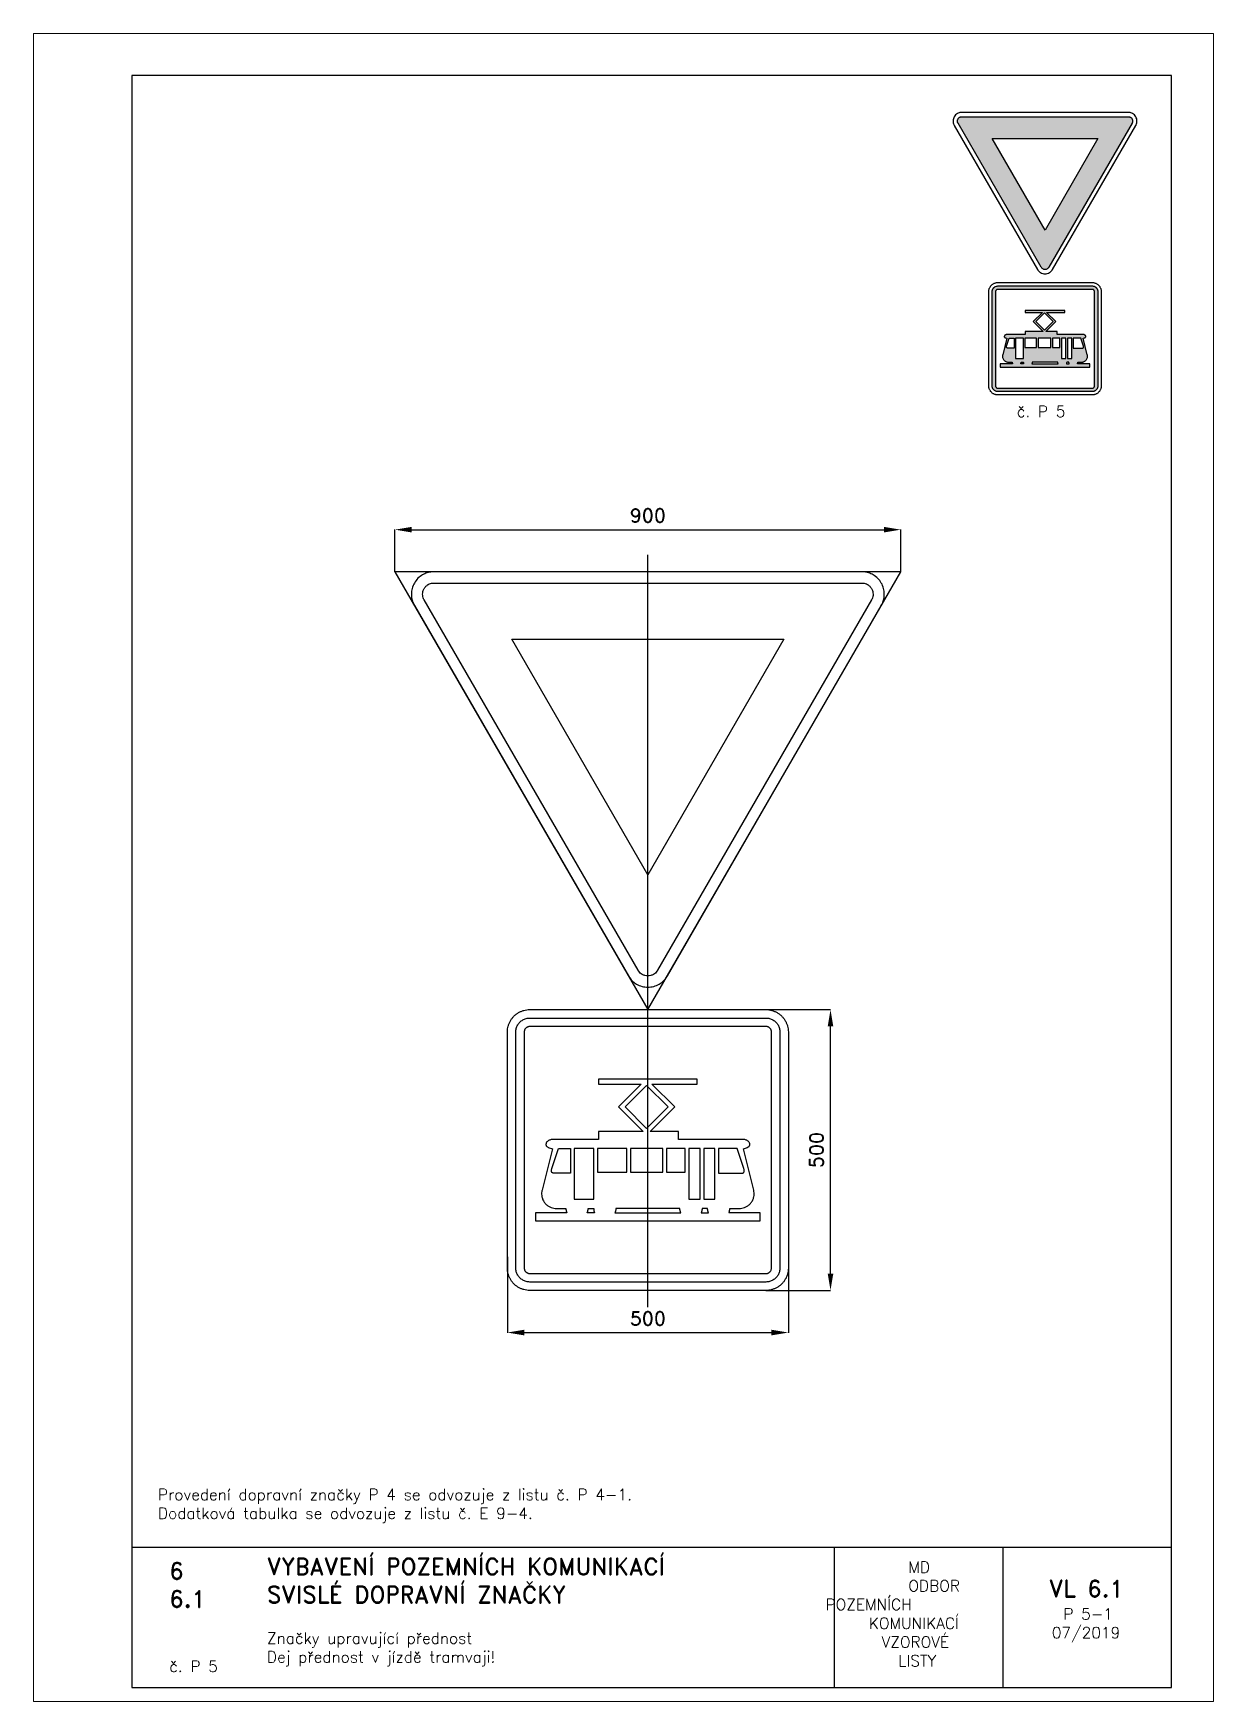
# Paper-space layout 'P 5-1' of a CAD drawing. Header units: millimetres. Extents: x 0 to 210, y 0 to 297.
# The model-space entities are those that its viewports show. They can reach past a viewport. Long polylines and large blocks are cut down to what shows.
import ezdxf

# ---------------------------------------------------------------- set-up
doc = ezdxf.new("R2010")
doc.units = ezdxf.units.MM
doc.header["$LTSCALE"] = 5
doc.linetypes.add('ČERCHOVANÁX2', pattern=[2, 1, -0.5, 0, -0.5])
doc.linetypes.add('ČÁRKOVANÁX2', pattern=[1.5, 1, -0.5])
for name, color, linetype in [('Kóty', 2, 'Continuous'), ('Rozpiska', 7, 'Continuous'), ('Značka', 7, 'Continuous')]:
    doc.layers.add(name, color=color, linetype=linetype)
doc.layers.add('Rámeček', color=6, linetype='Continuous', plot=False)
doc.styles.get("Standard").update_dxf_attribs({"font": 'romand.shx', "height": 25})
doc.dimstyles.get("Standard").update_dxf_attribs({"dimtxt": 25, "dimasz": 30, "dimexe": 0.18, "dimexo": 0.0625, "dimgap": 12.5, "dimtad": 1, "dimdec": 0, "dimzin": 0, "dimdsep": 46, "dimtxsty": 'Standard', "dimcen": 0.09, "dimadec": 0, "dimazin": 0, "dimtfac": 1, "dimtdec": 0, "dimtofl": 0, "dimtmove": 0, "dimatfit": 3, "dimfxl": 1, "dimtolj": 1, "dimtzin": 0, "dimarcsym": 0})

psp = doc.layouts.new('P 5-1')

# ---------------------------------------------------------------- texts
at = {"layer": 'Rozpiska', "color": 7, "attachment_point": 1}
for s, width, heights, insert, char_height in [('\\pi1.97354;{\\C6;č. P 5}', 13.9471, [2.67], (173, 230.69), 2), ('Provedení dopravní značky P 4 se odvozuje z listu č. P 4-1.\\PDodatková tabulka se odvozuje z listu č. E 9-4.{\\H1.83333x; }', 109.3971, [0], (22.17, 37.86), 2), ('6', 149.0422, [0], (24.17, 24.77), 3), ('{\\C6;VYBAVENÍ POZEMNÍCH KOMUNIKACÍ\\P}SVISLÉ DOPRAVNÍ ZNAČKY{\\H1.34524x; }', 149.0422, [0], (41.56, 25.56), 3), ('\\pi14.7414;{\\C6;MD\\P\\pi2.36044;}ODBOR POZEMNÍCH{\\H1.57143x; }\\P\\pi7.69378;KOMUNIKACÍ{\\H1.5x; }\\P\\pi9.97949;{\\C6;VZOROVÉ\\H1.47619x; \\H0.67742x;\\P\\pi12.93187;LISTY\\H1.26984x; }', 33.1018, [0], (140.95, 24.95), 2), ('\\pi1.03113;{\\H1.5x;\\C6;VL 6.1\\P\\pi3.60253;\\H0.66667x;P 5-1\\H1.66666x; \\H0.6x;\\P\\pi1.5549;07/2019\\H1.80159x; }', 16.0623, [0], (179.66, 21.61), 2), ('6.1', 149.0422, [0], (24.17, 19.78), 3), ('{\\C6;Značky upravující přednost\\P}Dej přednost v jízdě tramvaji!{\\H1.83333x; }', 149.0422, [0], (41.56, 12.29), 2), ('{\\C6;č. P 5}', 13.9636, [2.67], (24.17, 7.28), 2)]:
    psp.add_mtext_dynamic_manual_height_columns(s, width=width, gutter_width=100, heights=heights, dxfattribs=dict(at, insert=insert, char_height=char_height))

msp = doc.modelspace()

# ---------------------------------------------------------------- blocks, each defined once
blk = doc.blocks.new('*D0')
at = {"layer": 'Defpoints', "color": 0, "transparency": 16777216}
for p in [(870.7, 1354.4), (-29.3, 1279.4), (870.7, 1279.4)]:
    blk.add_point(p, dxfattribs=at)
at = {"layer": 'Kóty', "color": 0, "lineweight": -2, "transparency": 16777216}
for p, q in [((-29.3, 1279.5), (-29.3, 1354.6)), ((0.7, 1354.4), (840.7, 1354.4)), ((870.7, 1279.5), (870.7, 1354.6))]:
    blk.add_line(p, q, dxfattribs=at)
at = {"layer": 'Kóty', "color": 0, "transparency": 16777216}
for points in [[(0.7, 1359.4), (0.7, 1349.4), (-29.3, 1354.4)], [(840.7, 1359.4), (840.7, 1349.4), (870.7, 1354.4)]]:
    blk.add_solid(points, dxfattribs=at)
at = {"layer": 'Kóty', "color": 0, "transparency": 16777216, "insert": (420.7, 1379.4), "char_height": 25, "attachment_point": 5}
blk.add_mtext('\\A1;900', dxfattribs=at)
blk = doc.blocks.new('*D1')
at = {"layer": 'Defpoints', "color": 0, "transparency": 16777216}
for p in [(630.7, 500), (745.7, 500), (630.7, 0)]:
    blk.add_point(p, dxfattribs=at)
at = {"layer": 'Kóty', "color": 0, "lineweight": -2, "transparency": 16777216}
for p, q in [((630.8, 500), (745.9, 500)), ((745.7, 30), (745.7, 470)), ((630.8, 0), (745.9, 0))]:
    blk.add_line(p, q, dxfattribs=at)
at = {"layer": 'Kóty', "color": 0, "transparency": 16777216}
for points in [[(740.7, 470), (750.7, 470), (745.7, 500)], [(740.7, 30), (750.7, 30), (745.7, 0)]]:
    blk.add_solid(points, dxfattribs=at)
at = {"layer": 'Kóty', "color": 0, "transparency": 16777216, "insert": (720.7, 250), "char_height": 25, "attachment_point": 5, "rotation": 90}
blk.add_mtext('\\A1;500', dxfattribs=at)
blk = doc.blocks.new('*D2')
at = {"layer": 'Defpoints', "color": 0, "transparency": 16777216}
for p in [(170.7, 59.8), (670.7, 59.8), (670.7, -75)]:
    blk.add_point(p, dxfattribs=at)
at = {"layer": 'Kóty', "color": 0, "lineweight": -2, "transparency": 16777216}
for p, q in [((170.7, 59.7), (170.7, -75.2)), ((670.7, 59.7), (670.7, -75.2)), ((200.7, -75), (640.7, -75))]:
    blk.add_line(p, q, dxfattribs=at)
at = {"layer": 'Kóty', "color": 0, "transparency": 16777216}
for points in [[(200.7, -70), (200.7, -80), (170.7, -75)], [(640.7, -70), (640.7, -80), (670.7, -75)]]:
    blk.add_solid(points, dxfattribs=at)
at = {"layer": 'Kóty', "color": 0, "transparency": 16777216, "insert": (420.7, -50), "char_height": 25, "attachment_point": 5}
blk.add_mtext('\\A1;500', dxfattribs=at)

# ---------------------------------------------------------------- dimensions: what is measured, and where the dimension line sits
at = {"layer": 'Kóty'}
for base, p1, p2, picture, middle in [((870.7, 1354.4), (-29.3, 1279.4), (870.7, 1279.4), '*D0', (420.7, 1379.4)), ((670.7, -75), (170.7, 59.8), (670.7, 59.8), '*D2', (420.7, -50))]:
    dim = msp.add_linear_dim(base=base, p1=p1, p2=p2, dimstyle='Standard', dxfattribs=at)
    dim.commit()
    dim.dimension.update_dxf_attribs({"geometry": picture, "text_midpoint": middle})
dim = msp.add_linear_dim(base=(745.7, 500), p1=(630.7, 0), p2=(630.7, 500), angle=90, dimstyle='Standard', dxfattribs=at)
dim.commit()
dim.dimension.update_dxf_attribs({"geometry": '*D1', "text_midpoint": (720.7, 250)})

# ---------------------------------------------------------------- linework, layer by layer
at = {"layer": 'Značka', "color": 6, "linetype": 'ČERCHOVANÁX2', "lineweight": 25, "ltscale": 5}
msp.add_line((420.7, -30), (420.7, 1309.7), dxfattribs=at)
at = {"layer": 'Značka', "color": 6, "linetype": 'ČÁRKOVANÁX2', "ltscale": 2.5}
msp.add_lwpolyline([(-29.3, 1279.4), (420.7, 500), (870.7, 1279.4)], close=True, dxfattribs=at)
at = {"layer": 'Značka', "color": 5}
for points in [[(5.4, 1219.4), (386.1, 560), (387.2, 558.2, 0.010736), (388.4, 556.5, 0.05577), (393.9, 550.2, 0.055977), (400.7, 545.4, 0.06956), (410.3, 541.3, 0.069791), (420.7, 540, 0.069502), (431.1, 541.3, 0.067733), (440.7, 545.4, 0.055946), (447.6, 550.2, 0.061133), (453.1, 556.5, 0.012257), (454.2, 558.2, 0.004062), (455.4, 560), (836.1, 1219.4), (837.1, 1221.3, 0.010712), (838, 1223.1, 0.055704), (840.6, 1231.1, 0.055982), (841.4, 1239.4, 0.069586), (840.1, 1249.8, 0.06977), (836.1, 1259.4, 0.069479), (829.8, 1267.7, 0.067785), (821.4, 1274.1, 0.055981), (813.8, 1277.6, 0.061109), (805.6, 1279.2), (803.5, 1279.3), (801.4, 1279.4), (40, 1279.4), (37.9, 1279.3), (35.8, 1279.2, 0.055792), (27.6, 1277.5, 0.055978), (20, 1274.1, 0.069563), (11.7, 1267.8, 0.069778), (5.4, 1259.4, 0.069488), (1.3, 1249.8, 0.067789), (0, 1239.4, 0.055937), (0.8, 1231, 0.060953), (3.5, 1223.1), (4.4, 1221.3), (5.4, 1219.4)], [(210.7, 0), (210.6, 0), (210.4, 0, -0.03218), (205.2, 0.4, -0.035444), (200.2, 1.4, -0.036266), (195.3, 3.1, -0.034419), (190.6, 5.4, -0.033723), (186.3, 8.3, -0.034085), (182.4, 11.7, -0.034206), (179, 15.6, -0.03423), (176.1, 19.9, -0.034045), (173.8, 24.5, -0.033416), (172.1, 29.4, -0.034129), (171.1, 34.5, -0.036747), (170.7, 39.7), (170.7, 39.8), (170.7, 40), (170.7, 460), (170.7, 460.2), (170.7, 460.3, -0.032179), (171.1, 465.5, -0.035441), (172.1, 470.6, -0.03627), (173.8, 475.5, -0.034425), (176.1, 480.1, -0.033724), (179, 484.4, -0.034084), (182.4, 488.3, -0.03421), (186.3, 491.7, -0.034229), (190.6, 494.6, -0.034041), (195.3, 496.9, -0.033411), (200.2, 498.6, -0.034123), (205.2, 499.7, -0.036741), (210.4, 500), (210.6, 500), (210.7, 500), (630.7, 500), (630.9, 500), (631, 500, -0.032174), (636.2, 499.6, -0.035443), (641.3, 498.6, -0.036265), (646.2, 496.9, -0.034414), (650.8, 494.6, -0.033719), (655.1, 491.7, -0.034082), (659, 488.3, -0.034215), (662.4, 484.4, -0.034226), (665.3, 480.1, -0.03405), (667.6, 475.5, -0.033405), (669.3, 470.6, -0.034129), (670.4, 465.5, -0.036741), (670.7, 460.3), (670.7, 460.2), (670.7, 460), (670.7, 40), (670.7, 39.8), (670.7, 39.7, -0.032179), (670.4, 34.5, -0.035442), (669.3, 29.4, -0.03626), (667.6, 24.5, -0.034413), (665.3, 19.9, -0.033721), (662.4, 15.6, -0.034079), (659, 11.7, -0.03421), (655.1, 8.3, -0.034233), (650.8, 5.4, -0.034047), (646.2, 3.1, -0.033414), (641.3, 1.4, -0.034126), (636.2, 0.3, -0.036745), (631, 0), (630.9, 0), (630.7, 0), (210.7, 0)], [(210.7, 15), (210.6, 15), (210.5, 15, -0.03218), (207.3, 15.2, -0.035443), (204.1, 15.9, -0.036267), (201.1, 16.9, -0.034421), (198.2, 18.4, -0.033722), (195.5, 20.2, -0.034087), (193, 22.3, -0.034208), (190.9, 24.7, -0.034231), (189.1, 27.4, -0.03404), (187.7, 30.3, -0.033412), (186.6, 33.4, -0.034124), (185.9, 36.6, -0.036741), (185.7, 39.8), (185.7, 39.9), (185.7, 40), (185.7, 460), (185.7, 460.1), (185.7, 460.2, -0.032179), (185.9, 463.4, -0.03544), (186.6, 466.6, -0.036267), (187.6, 469.7, -0.034412), (189.1, 472.6, -0.033717), (190.9, 475.3, -0.034079), (193, 477.7, -0.034205), (195.5, 479.8, -0.034227), (198.2, 481.6, -0.034053), (201.1, 483.1, -0.033418), (204.1, 484.1, -0.034129), (207.3, 484.8, -0.036746), (210.5, 485), (210.6, 485), (210.7, 485), (630.7, 485), (630.8, 485), (630.9, 485, -0.032179), (634.1, 484.8, -0.035455), (637.3, 484.1, -0.036284), (640.4, 483.1, -0.034416), (643.3, 481.6, -0.033734), (646, 479.8, -0.03409), (648.4, 477.7, -0.034192), (650.5, 475.3, -0.034225), (652.3, 472.6, -0.034022), (653.8, 469.7, -0.033407), (654.8, 466.6, -0.034136), (655.5, 463.4, -0.036736), (655.7, 460.2), (655.7, 460.1), (655.7, 460), (655.7, 40), (655.7, 39.9), (655.7, 39.8, -0.032198), (655.5, 36.6, -0.035432), (654.8, 33.4, -0.036247), (653.8, 30.3, -0.034407), (652.3, 27.4, -0.033723), (650.5, 24.7, -0.034079), (648.4, 22.3, -0.034215), (646, 20.2, -0.034228), (643.3, 18.4, -0.034052), (640.4, 16.9, -0.033418), (637.3, 15.9, -0.034129), (634.1, 15.2, -0.036743), (630.9, 15), (630.8, 15), (630.7, 15), (210.7, 15)], [(210.7, 30), (630.7, 30), (630.8, 30), (630.8, 30, 0.032183), (632.1, 30.1, 0.035447), (633.4, 30.4, 0.036286), (634.6, 30.8, 0.034422), (635.7, 31.4, 0.033747), (636.8, 32.1, 0.034103), (637.8, 32.9, 0.034187), (638.6, 33.9), (639.4, 35), (639.9, 36.1), (640.4, 37.4), (640.6, 38.6), (640.7, 39.9), (640.7, 40), (640.7, 40), (640.7, 460), (640.7, 460), (640.7, 460.1, 0.032177), (640.6, 461.4, 0.035489), (640.4, 462.6, 0.036281), (639.9, 463.9, 0.034425), (639.4, 465, 0.03374), (638.6, 466.1, 0.034066), (637.8, 467.1, 0.03423), (636.8, 467.9, 0.0342), (635.7, 468.6, 0.034034), (634.6, 469.2, 0.033425), (633.4, 469.6, 0.034147), (632.1, 469.9, 0.03674), (630.8, 470), (630.8, 470), (630.7, 470), (210.7, 470), (210.7, 470), (210.6, 470, 0.032179), (209.3, 469.9, 0.035443), (208.1, 469.6, 0.036259), (206.9, 469.2, 0.034419), (205.7, 468.6, 0.033729), (204.6, 467.9, 0.034073), (203.6, 467.1, 0.034191), (202.8, 466.1, 0.034225), (202.1, 465, 0.034056), (201.5, 463.9, 0.033414), (201.1, 462.6, 0.034128), (200.8, 461.4, 0.036743), (200.7, 460.1), (200.7, 460), (200.7, 460), (200.7, 40), (200.7, 40), (200.7, 39.9, 0.032179), (200.8, 38.6, 0.035442), (201.1, 37.4, 0.036259), (201.5, 36.1, 0.034412), (202.1, 35, 0.033722), (202.8, 33.9, 0.034079), (203.6, 32.9, 0.034208), (204.6, 32.1, 0.034233), (205.7, 31.4, 0.034047), (206.9, 30.8, 0.033418), (208.1, 30.4, 0.034128), (209.3, 30.1, 0.036747), (210.6, 30), (210.7, 30), (210.7, 30)], [(620.7, 124), (620.7, 138.2), (564.9, 138.2), (565.1, 138.6), (565.2, 139, 0.021453), (565.7, 140.4, 0.020749), (566.1, 142, 0.021458), (566.3, 143.5, 0.023755), (566.5, 145.1, 0.004646), (566.5, 145.5), (566.5, 145.9), (583.5, 145.9), (584.7, 145.9), (585.8, 146, 0.048391), (590.5, 146.8, 0.048431), (595, 148.6, 0.060279), (600, 151.7, 0.060507), (604.2, 156, 0.060209), (607.3, 161.1, 0.058669), (609.2, 166.7, 0.048472), (609.8, 171.5, 0.052994), (609.4, 176.2, 0.010548), (609.2, 177.4), (609, 178.6), (590.6, 252.2), (598, 254.7), (598.2, 254.8), (598.5, 254.9), (599.4, 255.4, 0.048456), (600.2, 256, 0.060133), (601.1, 257, 0.059507), (601.7, 258.2, 0.05995), (602, 259.5, 0.062301), (602, 260.8, 0.059209), (601.7, 262.1, 0.049445), (601.2, 263.3, 0.092293), (599.2, 265.6, 0.063491), (596.6, 267.3, 0.047569), (594.2, 268.2, 0.058283), (591.8, 268.6), (591.2, 268.6), (590.6, 268.6), (475.5, 268.6), (475.5, 282.9), (424.7, 282.9), (468.5, 326.7), (428, 367.3), (508.4, 367.3), (508.4, 376), (333, 376), (333, 367.3), (409.1, 367.3), (368.5, 326.7), (412.4, 282.9), (333, 282.9), (333, 268.6), (250.9, 268.6), (250.2, 268.6), (249.6, 268.6, 0.052342), (247.2, 268.2, 0.051212), (244.9, 267.3, 0.05284), (242.8, 266, 0.058072), (241, 264.3), (240.6, 263.8), (240.2, 263.3), (240.1, 263.1), (240, 262.8, 0.048227), (239.6, 261.8, 0.048238), (239.4, 260.8, 0.060048), (239.4, 259.5, 0.060307), (239.8, 258.2, 0.060008), (240.3, 257, 0.058382), (241.2, 256), (242, 255.4), (242.9, 254.9), (243.2, 254.8), (243.4, 254.7), (250.9, 252.2), (232.5, 178.6), (232.2, 177.4), (232, 176.2, 0.048411), (231.7, 171.5, 0.048437), (232.2, 166.7, 0.060285), (234.1, 161.1, 0.060523), (237.2, 156, 0.060178), (241.4, 151.7, 0.05867), (246.4, 148.6, 0.048471), (250.9, 146.8, 0.05301), (255.6, 146), (256.8, 145.9), (258, 145.9), (275, 145.9), (275, 145.5), (275, 145.1, 0.021398), (275.1, 143.5, 0.020731), (275.4, 142, 0.021458), (275.7, 140.4, 0.023739), (276.2, 139), (276.4, 138.6), (276.5, 138.2), (220.7, 138.2), (220.7, 124), (620.7, 124)], [(312.9, 138.2), (313, 138.6), (313.2, 139, 0.021471), (313.7, 140.4, 0.02073), (314, 142, 0.021438), (314.3, 143.5, 0.023775), (314.4, 145.1, 0.004724), (314.4, 145.5), (314.4, 145.9), (324.3, 145.9), (324.3, 145.5), (324.3, 145.1, 0.021417), (324.4, 143.5, 0.02075), (324.7, 142, 0.021458), (325, 140.4, 0.023739), (325.5, 139), (325.7, 138.6), (325.8, 138.2), (312.9, 138.2)], [(479.3, 138.2), (479.1, 138.6), (479, 139, -0.02149), (478.5, 140.4, -0.020711), (478.1, 142, -0.02142), (477.8, 143.5, -0.023717), (477.7, 145.1), (477.7, 145.5), (477.7, 145.9), (363.7, 145.9), (363.7, 145.5, -0.004105), (363.7, 145.1, -0.021437), (363.6, 143.5, -0.020712), (363.3, 142, -0.021458), (363, 140.4, -0.023758), (362.5, 139), (362.3, 138.6), (362.2, 138.2), (479.3, 138.2)], [(528.6, 138.2), (528.4, 138.6), (528.3, 139, -0.021416), (527.8, 140.4, -0.020749), (527.4, 142, -0.021458), (527.2, 143.5, -0.023717), (527, 145.1), (527, 145.5), (527, 145.9), (517.2, 145.9), (517.2, 145.5, -0.004337), (517.1, 145.1, -0.021437), (517, 143.5, -0.02075), (516.8, 142, -0.021421), (516.4, 140.4, -0.023758), (515.9, 139), (515.8, 138.6), (515.6, 138.2), (528.6, 138.2)]]:
    msp.add_lwpolyline(points, format="xyb", dxfattribs=at)
at = {"layer": 'Značka', "color": 1}
msp.add_lwpolyline([(40, 1259.4), (801.4, 1259.4), (802.5, 1259.4), (803.5, 1259.3, -0.055827), (807.6, 1258.5, -0.055951), (811.4, 1256.7, -0.069552), (815.6, 1253.6, -0.0698), (818.8, 1249.4, -0.069513), (820.8, 1244.6, -0.067822), (821.4, 1239.4, -0.055946), (821, 1235.2, -0.060903), (819.7, 1231.3), (819.2, 1230.3), (818.8, 1229.4), (438, 570), (437.5, 569.1, -0.010755), (436.9, 568.2, -0.055851), (434.1, 565.1, -0.05603), (430.7, 562.7, -0.069574), (425.9, 560.6, -0.069723), (420.7, 560, -0.069439), (415.5, 560.6, -0.067755), (410.7, 562.7, -0.055971), (407.3, 565.1, -0.061159), (404.5, 568.2, -0.012274), (404, 569.1), (403.4, 570), (22.7, 1229.4), (22.2, 1230.3), (21.7, 1231.3, -0.055629), (20.4, 1235.2, -0.055931), (20, 1239.4, -0.069571), (20.6, 1244.6, -0.069812), (22.7, 1249.4, -0.069556), (25.8, 1253.6, -0.067729), (30, 1256.7, -0.055943), (33.8, 1258.5, -0.061126), (37.9, 1259.3), (39, 1259.4), (40, 1259.4)], format="xyb", dxfattribs=at)
msp.add_lwpolyline([(662.9, 1159.4), (420.7, 740), (178.6, 1159.4)], close=True, dxfattribs=at)
at = {"layer": 'Značka', "color": 5}
for points in [[(380.2, 326.7), (418.5, 365.1), (456.9, 326.7), (418.5, 288.4), (380.2, 326.7)], [(282.9, 208.5), (257.4, 208.5), (257.1, 208.5), (256.8, 208.5), (256.7, 208.5), (256.6, 208.5), (256.3, 208.5), (255.9, 208.5), (255.5, 208.5), (255, 208.5), (254.6, 208.5), (254.2, 208.5), (253.7, 208.6), (253.3, 208.6), (253, 208.7), (252.8, 208.7), (252.6, 208.8), (252.3, 208.8), (252.1, 208.9), (251.9, 209), (251.6, 209.1), (251.4, 209.2), (251.3, 209.2), (251.2, 209.3), (251, 209.4), (250.9, 209.4), (250.8, 209.5), (250.7, 209.6), (250.6, 209.7), (250.5, 209.8), (250.5, 209.8), (250.4, 209.8), (250.1, 210.2), (249.8, 210.6), (249.5, 211.1), (249.3, 211.7), (249.2, 212.4), (249.2, 213.2), (249.2, 213.8), (249.3, 214.4), (249.5, 215.4), (249.8, 216.4), (249.8, 216.7), (249.9, 217), (261.8, 252.8), (282.9, 252.8), (282.9, 208.5)], [(289.5, 162.4), (324.6, 162.4), (324.6, 252.8), (289.5, 252.8), (289.5, 162.4)], [(331.1, 210.6), (383.2, 210.6), (383.2, 252.8), (331.1, 252.8), (331.1, 210.6)], [(389.8, 210.6), (447.3, 210.6), (447.3, 252.8), (389.8, 252.8), (389.8, 210.6)], [(453.9, 210.6), (487.3, 210.6), (487.3, 252.8), (453.9, 252.8), (453.9, 210.6)], [(493.9, 162.4), (513.6, 162.4), (513.6, 252.8), (493.9, 252.8), (493.9, 162.4)], [(520.2, 162.4), (539.9, 162.4), (539.9, 252.8), (520.2, 252.8), (520.2, 162.4)], [(546.5, 208.5), (584, 208.5), (584.3, 208.5), (584.7, 208.5), (584.7, 208.5), (584.8, 208.5), (585.2, 208.5), (585.5, 208.5), (586, 208.5), (586.4, 208.5), (586.8, 208.5), (587.3, 208.5), (587.7, 208.6), (588.1, 208.6), (588.4, 208.7), (588.6, 208.7), (588.9, 208.8), (589.1, 208.8), (589.3, 208.9), (589.6, 209), (589.8, 209.1), (590, 209.2), (590.1, 209.2), (590.3, 209.3), (590.4, 209.4), (590.5, 209.4), (590.6, 209.5), (590.8, 209.6), (590.9, 209.7), (590.9, 209.8), (591, 209.8), (591, 209.8), (591.4, 210.2), (591.7, 210.6), (591.9, 211.1), (592.1, 211.7), (592.2, 212.4), (592.2, 213.2), (592.2, 213.8), (592.1, 214.4), (591.9, 215.4), (591.7, 216.4), (591.6, 216.7), (591.5, 217), (579.6, 252.8), (546.5, 252.8), (546.5, 208.5)]]:
    msp.add_lwpolyline(points, dxfattribs=at)

msp.set_redraw_order([(e.dxf.handle, doc.entitydb.next_handle()) for e in msp.query("TEXT MTEXT ATTDEF DIMENSION ARC_DIMENSION")])  # texts and dimensions are drawn at this point

# ---------------------------------------------------------------- hatches: boundary and pattern name
at = {"layer": 'Značka'}
h = psp.add_hatch(color=10, dxfattribs=at)
h.dxf.hatch_style = 1
h.paths.add_polyline_path([(189.42, 278.28), (180, 261.96), (170.58, 278.28)], flags=16)
edge = h.paths.add_edge_path()
edge.add_line((165.19, 282.16), (194.81, 282.16))
edge.add_line((194.81, 282.16), (194.85, 282.16))
edge.add_line((194.85, 282.16), (194.89, 282.16))
edge.add_arc((194.82, 281.43), 0.729, 71.9895, 84.7709, ccw=False)
edge.add_arc((194.82, 281.43), 0.731, 59.2473, 72.0569, ccw=False)
edge.add_arc((194.84, 281.42), 0.734, 44.9887, 60.9032, ccw=False)
edge.add_arc((194.84, 281.42), 0.731, 29.073, 45.044, ccw=False)
edge.add_arc((194.85, 281.4), 0.734, 14.8883, 30.7939, ccw=False)
edge.add_arc((194.83, 281.39), 0.753, -0.5887, 14.9311, ccw=False)
edge.add_arc((194.85, 281.37), 0.734, -11.7762, 1.0323, ccw=False)
edge.add_arc((194.92, 281.36), 0.667, 334.3116, 348.2523, ccw=False)
edge.add_line((195.52, 281.07), (195.5, 281.03))
edge.add_line((195.5, 281.03), (195.48, 281))
edge.add_line((195.48, 281), (180.67, 255.35))
edge.add_line((180.67, 255.35), (180.65, 255.32))
edge.add_arc((179.85, 255.83), 0.946, 324.9865, 327.4512, ccw=False)
edge.add_arc((180.03, 255.71), 0.728, 312.0175, 324.8044, ccw=False)
edge.add_arc((180.03, 255.71), 0.731, 299.2221, 312.0499, ccw=False)
edge.add_arc((180.01, 255.7), 0.734, 284.9611, 300.8806, ccw=False)
edge.add_arc((180.01, 255.7), 0.732, 269.0816, 285.0351, ccw=False)
edge.add_arc((179.99, 255.7), 0.734, 254.8911, 270.7799, ccw=False)
edge.add_arc((179.99, 255.72), 0.754, 239.4433, 254.9479, ccw=False)
edge.add_arc((179.97, 255.71), 0.733, 228.2326, 241.0468, ccw=False)
edge.add_arc((179.92, 255.66), 0.665, 214.2949, 228.2941, ccw=False)
edge.add_arc((180.05, 255.76), 0.829, 212.4961, 215.309, ccw=False)
edge.add_line((179.35, 255.32), (179.33, 255.35))
edge.add_line((179.33, 255.35), (164.52, 281))
edge.add_line((164.52, 281), (164.5, 281.03))
edge.add_line((164.5, 281.03), (164.48, 281.07))
edge.add_arc((165.15, 281.38), 0.73, 192.0386, 204.7748, ccw=False)
edge.add_arc((165.15, 281.38), 0.732, 179.2469, 192.0521, ccw=False)
edge.add_arc((165.15, 281.4), 0.734, 164.9846, 180.9034, ccw=False)
edge.add_arc((165.15, 281.4), 0.731, 149.0749, 165.0487, ccw=False)
edge.add_arc((165.16, 281.42), 0.733, 134.8739, 150.7893, ccw=False)
edge.add_arc((165.18, 281.4), 0.754, 119.4185, 134.9172, ccw=False)
edge.add_arc((165.18, 281.43), 0.733, 108.194, 121.0018, ccw=False)
edge.add_arc((165.16, 281.5), 0.665, 94.351, 108.3427, ccw=False)
edge.add_line((165.11, 282.16), (165.15, 282.16))
edge.add_line((165.15, 282.16), (165.19, 282.16))
h = psp.add_hatch(color=249, dxfattribs=at)
h.dxf.hatch_style = 1
edge = h.paths.add_edge_path(flags=16)
edge.add_line((171.6, 233.83), (188.4, 233.83))
edge.add_line((188.4, 233.83), (188.4, 233.83))
edge.add_line((188.4, 233.83), (188.4, 233.83))
edge.add_arc((188.4, 234.23), 0.401, 270.2904, 277.6853)
edge.add_arc((188.41, 234.2), 0.366, 277.5239, 285.6338)
edge.add_arc((188.41, 234.19), 0.359, 284.7488, 293.0432)
edge.add_arc((188.41, 234.21), 0.376, 292.6813, 300.5676)
edge.add_arc((188.41, 234.22), 0.384, 299.8926, 307.6347)
edge.add_arc((188.41, 234.22), 0.381, 307.6251, 315.4365)
edge.add_arc((188.42, 234.22), 0.379, 314.591, 322.4212)
edge.add_arc((188.42, 234.22), 0.38, 322.468, 330.2989)
edge.add_arc((188.42, 234.22), 0.379, 329.3376, 337.1344)
edge.add_arc((188.41, 234.23), 0.389, 337.3566, 345.0206)
edge.add_arc((188.42, 234.23), 0.38, 344.1709, 351.9972)
edge.add_arc((188.45, 234.23), 0.352, 351.9743, 360.3976)
edge.add_line((188.8, 234.23), (188.8, 234.23))
edge.add_line((188.8, 234.23), (188.8, 234.23))
edge.add_line((188.8, 234.23), (188.8, 251.03))
edge.add_line((188.8, 251.03), (188.8, 251.03))
edge.add_line((188.8, 251.03), (188.8, 251.03))
edge.add_arc((188.4, 251.03), 0.402, 0.3483, 7.7219)
edge.add_arc((188.43, 251.04), 0.366, 7.633, 15.7666)
edge.add_arc((188.44, 251.05), 0.358, 14.4872, 22.8014)
edge.add_arc((188.42, 251.04), 0.376, 22.9842, 30.8611)
edge.add_arc((188.41, 251.04), 0.386, 29.7988, 37.5078)
edge.add_line((188.72, 251.28), (188.68, 251.31))
edge.add_line((188.68, 251.31), (188.64, 251.35))
edge.add_line((188.64, 251.35), (188.6, 251.38))
edge.add_line((188.6, 251.38), (188.55, 251.4))
edge.add_line((188.55, 251.4), (188.51, 251.42))
edge.add_line((188.51, 251.42), (188.45, 251.43))
edge.add_line((188.45, 251.43), (188.4, 251.43))
edge.add_line((188.4, 251.43), (188.4, 251.43))
edge.add_line((188.4, 251.43), (188.4, 251.43))
edge.add_line((188.4, 251.43), (171.6, 251.43))
edge.add_line((171.6, 251.43), (171.6, 251.43))
edge.add_line((171.6, 251.43), (171.6, 251.43))
edge.add_line((171.6, 251.43), (171.55, 251.43))
edge.add_line((171.55, 251.43), (171.49, 251.42))
edge.add_line((171.49, 251.42), (171.45, 251.4))
edge.add_line((171.45, 251.4), (171.4, 251.38))
edge.add_line((171.4, 251.38), (171.36, 251.35))
edge.add_line((171.36, 251.35), (171.32, 251.31))
edge.add_line((171.32, 251.31), (171.28, 251.28))
edge.add_line((171.28, 251.28), (171.25, 251.23))
edge.add_line((171.25, 251.23), (171.23, 251.19))
edge.add_arc((171.59, 251.04), 0.389, 157.3616, 165.0155)
edge.add_arc((171.58, 251.03), 0.38, 164.1682, 171.9999)
edge.add_arc((171.55, 251.04), 0.352, 171.977, 180.3949)
edge.add_line((171.2, 251.03), (171.2, 251.03))
edge.add_line((171.2, 251.03), (171.2, 251.03))
edge.add_line((171.2, 251.03), (171.2, 234.23))
edge.add_line((171.2, 234.23), (171.2, 234.23))
edge.add_line((171.2, 234.23), (171.2, 234.23))
edge.add_arc((171.6, 234.23), 0.402, 180.3483, 187.7219)
edge.add_arc((171.57, 234.23), 0.366, 187.6383, 195.7613)
edge.add_arc((171.56, 234.22), 0.358, 194.4898, 202.7989)
edge.add_arc((171.58, 234.22), 0.376, 202.9843, 210.861)
edge.add_arc((171.59, 234.22), 0.386, 209.7987, 217.5079)
edge.add_line((171.28, 233.99), (171.32, 233.95))
edge.add_line((171.32, 233.95), (171.36, 233.91))
edge.add_line((171.36, 233.91), (171.4, 233.89))
edge.add_line((171.4, 233.89), (171.45, 233.86))
edge.add_line((171.45, 233.86), (171.49, 233.85))
edge.add_line((171.49, 233.85), (171.55, 233.83))
edge.add_line((171.55, 233.83), (171.6, 233.83))
edge.add_line((171.6, 233.83), (171.6, 233.83))
edge.add_line((171.6, 233.83), (171.6, 233.83))
edge = h.paths.add_edge_path()
edge.add_line((171.6, 233.23), (171.6, 233.23))
edge.add_line((171.6, 233.23), (171.59, 233.23))
edge.add_arc((171.6, 234.24), 1.01, 262.2362, 269.6128, ccw=False)
edge.add_arc((171.59, 234.15), 0.916, 254.1914, 262.3081, ccw=False)
edge.add_arc((171.56, 234.13), 0.894, 247.2899, 255.5939, ccw=False)
edge.add_arc((171.58, 234.18), 0.943, 239.2727, 247.1543, ccw=False)
edge.add_arc((171.58, 234.2), 0.962, 232.3881, 240.114, ccw=False)
edge.add_arc((171.57, 234.19), 0.951, 224.692, 232.4997, ccw=False)
edge.add_arc((171.56, 234.2), 0.948, 217.5163, 225.3544, ccw=False)
edge.add_arc((171.56, 234.2), 0.946, 209.7939, 217.6354, ccw=False)
edge.add_arc((171.56, 234.21), 0.953, 202.6344, 210.4325, ccw=False)
edge.add_arc((171.57, 234.22), 0.969, 195.0783, 202.7327, ccw=False)
edge.add_arc((171.55, 234.23), 0.954, 187.9895, 195.806, ccw=False)
edge.add_arc((171.48, 234.22), 0.88, 179.6118, 188.0281, ccw=False)
edge.add_line((170.6, 234.22), (170.6, 234.23))
edge.add_line((170.6, 234.23), (170.6, 234.23))
edge.add_line((170.6, 234.23), (170.6, 251.03))
edge.add_line((170.6, 251.03), (170.6, 251.04))
edge.add_line((170.6, 251.04), (170.6, 251.04))
edge.add_arc((171.6, 251.03), 1, 172.2987, 179.6717, ccw=False)
edge.add_arc((171.52, 251.05), 0.918, 164.233, 172.3514, ccw=False)
edge.add_arc((171.5, 251.07), 0.892, 157.1265, 165.4316, ccw=False)
edge.add_arc((171.55, 251.05), 0.944, 149.3496, 157.2361, ccw=False)
edge.add_arc((171.57, 251.06), 0.961, 142.3944, 150.1174, ccw=False)
edge.add_arc((171.56, 251.06), 0.951, 134.6853, 142.497, ccw=False)
edge.add_arc((171.57, 251.07), 0.947, 127.497, 135.3347, ccw=False)
edge.add_arc((171.57, 251.07), 0.948, 119.8191, 127.6591, ccw=False)
edge.add_arc((171.58, 251.08), 0.952, 112.7135, 120.5116, ccw=False)
edge.add_line((171.21, 251.95), (171.34, 252))
edge.add_line((171.34, 252), (171.46, 252.02))
edge.add_line((171.46, 252.02), (171.59, 252.03))
edge.add_line((171.59, 252.03), (171.6, 252.03))
edge.add_line((171.6, 252.03), (171.6, 252.03))
edge.add_line((171.6, 252.03), (188.4, 252.03))
edge.add_line((188.4, 252.03), (188.4, 252.03))
edge.add_line((188.4, 252.03), (188.41, 252.03))
edge.add_arc((188.4, 251.03), 1.01, 82.2362, 89.6128, ccw=False)
edge.add_arc((188.41, 251.12), 0.915, 74.1865, 82.313, ccw=False)
edge.add_arc((188.44, 251.13), 0.892, 67.2818, 75.602, ccw=False)
edge.add_arc((188.42, 251.09), 0.941, 59.2654, 67.1615, ccw=False)
edge.add_arc((188.42, 251.06), 0.962, 52.3878, 60.1144, ccw=False)
edge.add_arc((188.43, 251.07), 0.95, 44.6878, 52.5039, ccw=False)
edge.add_arc((188.44, 251.06), 0.949, 37.5201, 45.3506, ccw=False)
edge.add_arc((188.44, 251.06), 0.946, 29.7943, 37.635, ccw=False)
edge.add_arc((188.44, 251.05), 0.954, 22.6358, 30.4311, ccw=False)
edge.add_arc((188.43, 251.04), 0.969, 15.0788, 22.7322, ccw=False)
edge.add_arc((188.45, 251.04), 0.953, 7.9879, 15.8076, ccw=False)
edge.add_arc((188.52, 251.05), 0.88, -0.3876, 8.0276, ccw=False)
edge.add_line((189.4, 251.04), (189.4, 251.04))
edge.add_line((189.4, 251.04), (189.4, 251.03))
edge.add_line((189.4, 251.03), (189.4, 234.23))
edge.add_line((189.4, 234.23), (189.4, 234.23))
edge.add_line((189.4, 234.23), (189.4, 234.22))
edge.add_arc((188.4, 234.23), 1, 352.2965, 359.6739, ccw=False)
edge.add_arc((188.48, 234.22), 0.918, 344.234, 352.3503, ccw=False)
edge.add_arc((188.5, 234.19), 0.893, 337.1285, 345.4296, ccw=False)
edge.add_arc((188.45, 234.21), 0.945, 329.3525, 337.2332, ccw=False)
edge.add_arc((188.43, 234.21), 0.96, 322.3927, 330.1191, ccw=False)
edge.add_arc((188.44, 234.2), 0.952, 314.6862, 322.4961, ccw=False)
edge.add_arc((188.43, 234.19), 0.947, 307.4992, 315.3325, ccw=False)
edge.add_arc((188.43, 234.19), 0.948, 299.8188, 307.6594, ccw=False)
edge.add_arc((188.42, 234.19), 0.952, 292.714, 300.5111, ccw=False)
edge.add_arc((188.41, 234.2), 0.97, 284.9097, 292.5646, ccw=False)
edge.add_arc((188.4, 234.18), 0.951, 278.0089, 285.8303, ccw=False)
edge.add_arc((188.41, 234.11), 0.882, 269.6925, 278.1076, ccw=False)
edge.add_line((188.41, 233.23), (188.4, 233.23))
edge.add_line((188.4, 233.23), (188.4, 233.23))
edge.add_line((188.4, 233.23), (171.6, 233.23))
h = psp.add_hatch(color=249, dxfattribs=at)
h.dxf.hatch_style = 1
h.paths.add_polyline_path([(178.38, 245.7), (179.91, 247.23), (181.45, 245.7), (179.91, 244.17)], flags=16)
h.paths.add_polyline_path([(178.76, 241.06), (181.06, 241.06), (181.06, 242.74), (178.76, 242.74)], flags=16)
h.paths.add_polyline_path([(181.33, 241.06), (182.66, 241.06), (182.66, 242.74), (181.33, 242.74)], flags=16)
h.paths.add_polyline_path([(176.42, 241.06), (178.5, 241.06), (178.5, 242.74), (176.42, 242.74)], flags=16)
h.paths.add_polyline_path([(182.93, 239.13), (183.72, 239.13), (183.72, 242.74), (182.93, 242.74)], flags=16)
h.paths.add_polyline_path([(183.98, 239.13), (184.77, 239.13), (184.77, 242.74), (183.98, 242.74)], flags=16)
h.paths.add_polyline_path([(174.75, 239.13), (176.15, 239.13), (176.15, 242.74), (174.75, 242.74)], flags=16)
h.paths.add_polyline_path([(185.03, 240.97), (186.53, 240.97), (186.54, 240.97), (186.56, 240.97), (186.56, 240.97), (186.56, 240.97), (186.58, 240.97), (186.59, 240.97), (186.61, 240.97), (186.63, 240.97), (186.65, 240.97), (186.66, 240.97), (186.68, 240.97), (186.7, 240.98), (186.71, 240.98), (186.72, 240.98), (186.73, 240.98), (186.74, 240.98), (186.74, 240.99), (186.75, 240.99), (186.76, 240.99), (186.77, 241), (186.78, 241), (186.78, 241), (186.79, 241.01), (186.79, 241.01), (186.8, 241.01), (186.8, 241.02), (186.81, 241.02), (186.81, 241.02), (186.81, 241.02), (186.81, 241.02), (186.83, 241.04), (186.84, 241.06), (186.85, 241.08), (186.86, 241.1), (186.86, 241.13), (186.86, 241.16), (186.86, 241.18), (186.86, 241.21), (186.85, 241.25), (186.84, 241.29), (186.84, 241.3), (186.83, 241.31), (186.36, 242.74), (185.03, 242.74)], flags=16)
h.paths.add_polyline_path([(174.49, 240.97), (173.47, 240.97), (173.46, 240.97), (173.44, 240.97), (173.44, 240.97), (173.44, 240.97), (173.42, 240.97), (173.41, 240.97), (173.39, 240.97), (173.37, 240.97), (173.36, 240.97), (173.34, 240.97), (173.32, 240.97), (173.3, 240.98), (173.29, 240.98), (173.28, 240.98), (173.27, 240.98), (173.26, 240.98), (173.26, 240.99), (173.25, 240.99), (173.24, 240.99), (173.23, 241), (173.22, 241), (173.22, 241), (173.21, 241.01), (173.21, 241.01), (173.2, 241.01), (173.2, 241.02), (173.19, 241.02), (173.19, 241.02), (173.19, 241.02), (173.19, 241.02), (173.17, 241.04), (173.16, 241.06), (173.15, 241.08), (173.15, 241.1), (173.14, 241.13), (173.14, 241.16), (173.14, 241.18), (173.14, 241.21), (173.15, 241.25), (173.16, 241.29), (173.16, 241.3), (173.17, 241.31), (173.64, 242.74), (174.49, 242.74)], flags=16)
edge = h.paths.add_edge_path(flags=16)
edge.add_line((182.34, 238.16), (182.34, 238.17))
edge.add_line((182.34, 238.17), (182.33, 238.19))
edge.add_arc((183.01, 238.45), 0.731, 196.0189, 200.9433, ccw=False)
edge.add_arc((183.05, 238.46), 0.765, 191.172, 195.9179, ccw=False)
edge.add_arc((183.01, 238.46), 0.734, 187.0322, 191.9404, ccw=False)
edge.add_arc((182.94, 238.45), 0.664, 181.5447, 186.9791, ccw=False)
edge.add_line((182.28, 238.44), (182.28, 238.45))
edge.add_line((182.28, 238.45), (182.28, 238.47))
edge.add_line((182.28, 238.47), (177.72, 238.47))
edge.add_line((177.72, 238.47), (177.72, 238.45))
edge.add_arc((176.75, 238.47), 0.975, 358.0976, 359.0383, ccw=False)
edge.add_arc((176.99, 238.46), 0.735, 353.1006, 358.0127, ccw=False)
edge.add_arc((176.96, 238.46), 0.759, 348.3206, 353.0666, ccw=False)
edge.add_arc((176.98, 238.45), 0.738, 344.1372, 349.0543, ccw=False)
edge.add_arc((177.05, 238.43), 0.662, 338.6588, 344.1026, ccw=False)
edge.add_line((177.67, 238.19), (177.66, 238.17))
edge.add_line((177.66, 238.17), (177.66, 238.16))
edge.add_line((177.66, 238.16), (182.34, 238.16))
edge = h.paths.add_edge_path(flags=16)
edge.add_line((184.31, 238.16), (184.31, 238.17))
edge.add_line((184.31, 238.17), (184.3, 238.19))
edge.add_arc((184.99, 238.45), 0.734, 196.0273, 200.9348, ccw=False)
edge.add_arc((185.02, 238.46), 0.764, 191.1677, 195.9222, ccw=False)
edge.add_arc((184.98, 238.46), 0.733, 187.0278, 191.9448, ccw=False)
edge.add_arc((184.92, 238.45), 0.664, 181.5447, 186.9791, ccw=False)
edge.add_line((184.25, 238.44), (184.25, 238.45))
edge.add_line((184.25, 238.45), (184.25, 238.47))
edge.add_line((184.25, 238.47), (183.86, 238.47))
edge.add_line((183.86, 238.47), (183.86, 238.45))
edge.add_arc((182.93, 238.47), 0.923, 358.0709, 359.0649, ccw=False)
edge.add_arc((183.12, 238.46), 0.735, 353.0643, 357.9764, ccw=False)
edge.add_arc((183.1, 238.46), 0.757, 348.3162, 353.071, ccw=False)
edge.add_arc((183.12, 238.45), 0.739, 344.1767, 349.0852, ccw=False)
edge.add_arc((183.19, 238.43), 0.662, 338.6242, 344.068, ccw=False)
edge.add_line((183.81, 238.19), (183.8, 238.17))
edge.add_line((183.8, 238.17), (183.8, 238.16))
edge.add_line((183.8, 238.16), (184.31, 238.16))
edge = h.paths.add_edge_path(flags=16)
edge.add_line((175.69, 238.16), (175.69, 238.17))
edge.add_line((175.69, 238.17), (175.7, 238.19))
edge.add_arc((175.01, 238.45), 0.732, 339.0589, 343.979)
edge.add_arc((174.98, 238.46), 0.764, 344.0799, 348.8301)
edge.add_arc((175.01, 238.46), 0.733, 348.0574, 352.97)
edge.add_arc((175.09, 238.45), 0.663, 353.0142, 358.4619)
edge.add_arc((174.9, 238.46), 0.847, 358.0266, 359.1092)
edge.add_line((175.75, 238.45), (175.75, 238.47))
edge.add_line((175.75, 238.47), (176.14, 238.47))
edge.add_line((176.14, 238.47), (176.14, 238.45))
edge.add_line((176.14, 238.45), (176.14, 238.44))
edge.add_arc((176.88, 238.46), 0.736, 182.0258, 186.9335)
edge.add_arc((176.9, 238.46), 0.757, 186.929, 191.6838)
edge.add_arc((176.88, 238.45), 0.738, 190.9104, 195.8276)
edge.add_arc((176.81, 238.43), 0.663, 195.9341, 201.3737)
edge.add_line((176.19, 238.19), (176.2, 238.17))
edge.add_line((176.2, 238.17), (176.2, 238.16))
edge.add_line((176.2, 238.16), (175.69, 238.16))
edge = h.paths.add_edge_path()
edge.add_line((188, 237.59), (188, 238.16))
edge.add_line((188, 238.16), (185.77, 238.16))
edge.add_line((185.77, 238.16), (185.77, 238.17))
edge.add_line((185.77, 238.17), (185.78, 238.19))
edge.add_arc((185.1, 238.45), 0.733, 339.0956, 344.0115)
edge.add_arc((185.07, 238.46), 0.764, 344.0778, 348.8323)
edge.add_arc((185.1, 238.46), 0.733, 348.0552, 352.9722)
edge.add_arc((185.17, 238.45), 0.663, 352.9801, 358.4234)
edge.add_arc((184.97, 238.46), 0.861, 358.0355, 359.1003)
edge.add_line((185.83, 238.45), (185.83, 238.47))
edge.add_line((185.83, 238.47), (186.51, 238.47))
edge.add_line((186.51, 238.47), (186.56, 238.47))
edge.add_line((186.56, 238.47), (186.61, 238.47))
edge.add_arc((186.53, 239.45), 0.986, 274.5034, 285.5851)
edge.add_arc((186.53, 239.46), 0.99, 285.5351, 296.6259)
edge.add_arc((186.55, 239.47), 0.993, 295.2183, 309.0166)
edge.add_arc((186.55, 239.47), 0.989, 308.979, 322.8294)
edge.add_arc((186.56, 239.49), 0.994, 321.3705, 335.1526)
edge.add_arc((186.54, 239.5), 1.02, 335.0657, 348.4962)
edge.add_arc((186.57, 239.52), 0.99, 347.0964, 358.1966)
edge.add_arc((186.66, 239.52), 0.901, 358.1592, 370.2932)
edge.add_arc((186.44, 239.5), 1.13, 9.4406, 11.8579)
edge.add_line((187.54, 239.73), (187.53, 239.77))
edge.add_line((187.53, 239.77), (186.79, 242.72))
edge.add_line((186.79, 242.72), (187.09, 242.82))
edge.add_line((187.09, 242.82), (187.1, 242.82))
edge.add_line((187.1, 242.82), (187.11, 242.83))
edge.add_line((187.11, 242.83), (187.15, 242.85))
edge.add_arc((187.03, 243.03), 0.219, 303.6346, 314.7313)
edge.add_arc((187.03, 243.03), 0.219, 312.8196, 326.5845)
edge.add_arc((187.03, 243.03), 0.221, 326.5066, 340.1285)
edge.add_arc((187.03, 243.04), 0.221, 338.7656, 352.4888)
edge.add_arc((187.04, 243.04), 0.211, 352.3889, 366.6489)
edge.add_arc((187.03, 243.04), 0.222, 5.4766, 19.0306)
edge.add_arc((186.99, 243.03), 0.267, 18.8438, 30.1664)
edge.add_arc((186.93, 243), 0.335, 29.7473, 50.8395)
edge.add_arc((186.83, 242.87), 0.494, 50.6705, 65.2022)
edge.add_arc((186.79, 242.85), 0.526, 62.9137, 73.8075)
edge.add_arc((186.82, 242.95), 0.422, 73.9356, 87.2781)
edge.add_line((186.84, 243.38), (186.82, 243.38))
edge.add_line((186.82, 243.38), (186.79, 243.38))
edge.add_line((186.79, 243.38), (182.19, 243.38))
edge.add_line((182.19, 243.38), (182.19, 243.95))
edge.add_line((182.19, 243.95), (180.16, 243.95))
edge.add_line((180.16, 243.95), (181.91, 245.7))
edge.add_line((181.91, 245.7), (180.29, 247.32))
edge.add_line((180.29, 247.32), (183.51, 247.32))
edge.add_line((183.51, 247.32), (183.51, 247.67))
edge.add_line((183.51, 247.67), (176.49, 247.67))
edge.add_line((176.49, 247.67), (176.49, 247.32))
edge.add_line((176.49, 247.32), (179.54, 247.32))
edge.add_line((179.54, 247.32), (177.91, 245.7))
edge.add_line((177.91, 245.7), (179.67, 243.95))
edge.add_line((179.67, 243.95), (176.49, 243.95))
edge.add_line((176.49, 243.95), (176.49, 243.38))
edge.add_line((176.49, 243.38), (173.21, 243.38))
edge.add_line((173.21, 243.38), (173.18, 243.38))
edge.add_line((173.18, 243.38), (173.16, 243.38))
edge.add_arc((173.19, 242.9), 0.472, 93.5922, 105.5772)
edge.add_arc((173.19, 242.89), 0.486, 105.6466, 117.3732)
edge.add_arc((173.17, 242.9), 0.471, 115.5641, 127.663)
edge.add_arc((173.14, 242.93), 0.427, 127.8442, 141.1383)
edge.add_line((172.81, 243.2), (172.8, 243.18))
edge.add_line((172.8, 243.18), (172.78, 243.16))
edge.add_line((172.78, 243.16), (172.78, 243.15))
edge.add_line((172.78, 243.15), (172.77, 243.14))
edge.add_arc((172.97, 243.05), 0.219, 153.1315, 164.1757)
edge.add_arc((172.97, 243.05), 0.22, 164.1766, 175.2234)
edge.add_arc((172.97, 243.04), 0.219, 173.7396, 187.485)
edge.add_arc((172.97, 243.04), 0.22, 187.3444, 201.149)
edge.add_arc((172.97, 243.03), 0.219, 199.8143, 213.5506)
edge.add_arc((172.97, 243.04), 0.225, 213.6155, 226.9804)
edge.add_line((172.82, 242.87), (172.85, 242.85))
edge.add_line((172.85, 242.85), (172.89, 242.83))
edge.add_line((172.89, 242.83), (172.9, 242.82))
edge.add_line((172.9, 242.82), (172.91, 242.82))
edge.add_line((172.91, 242.82), (173.21, 242.72))
edge.add_line((173.21, 242.72), (172.47, 239.77))
edge.add_line((172.47, 239.77), (172.46, 239.73))
edge.add_line((172.46, 239.73), (172.45, 239.68))
edge.add_arc((173.42, 239.52), 0.986, 170.4946, 181.581)
edge.add_arc((173.43, 239.52), 0.991, 181.5463, 192.6384)
edge.add_arc((173.44, 239.49), 0.993, 191.1888, 204.9885)
edge.add_arc((173.43, 239.49), 0.988, 204.952, 218.806)
edge.add_arc((173.45, 239.47), 0.993, 217.3028, 231.0779)
edge.add_arc((173.47, 239.49), 1.02, 231.0653, 244.4962)
edge.add_arc((173.48, 239.46), 0.99, 243.1375, 254.2376)
edge.add_arc((173.45, 239.37), 0.9, 254.1283, 266.2659)
edge.add_line((173.4, 238.47), (173.44, 238.47))
edge.add_line((173.44, 238.47), (173.49, 238.47))
edge.add_line((173.49, 238.47), (174.17, 238.47))
edge.add_line((174.17, 238.47), (174.17, 238.45))
edge.add_line((174.17, 238.45), (174.17, 238.44))
edge.add_arc((174.91, 238.46), 0.736, 181.9917, 186.895)
edge.add_arc((174.93, 238.46), 0.758, 186.9672, 191.7176)
edge.add_arc((174.91, 238.45), 0.738, 190.9104, 195.8276)
edge.add_arc((174.84, 238.43), 0.663, 195.8995, 201.3391)
edge.add_line((174.22, 238.19), (174.23, 238.17))
edge.add_line((174.23, 238.17), (174.23, 238.16))
edge.add_line((174.23, 238.16), (172, 238.16))
edge.add_line((172, 238.16), (172, 237.59))
edge.add_line((172, 237.59), (188, 237.59))

# ---------------------------------------------------------------- linework, layer by layer
at = {"layer": 'Rozpiska', "color": 7}
for p, q in [((17.5, 27.5), (202.5, 27.5)), ((142.5, 27.5), (142.5, 2.5)), ((172.5, 27.5), (172.5, 2.5))]:
    psp.add_line(p, q, dxfattribs=at)
psp.add_lwpolyline([(17.5, 2.5), (202.5, 2.5), (202.5, 289.5), (17.5, 289.5)], close=True, dxfattribs=at)
at = {"layer": 'Značka', "color": 7}
for points in [[(163.85, 280.61), (178.65, 254.96), (178.7, 254.9, 0.010736), (178.74, 254.83, 0.05577), (178.96, 254.59, 0.055977), (179.22, 254.4, 0.06956), (179.6, 254.24, 0.069791), (180, 254.19, 0.069502), (180.4, 254.24, 0.067733), (180.78, 254.4, 0.055946), (181.04, 254.58, 0.061133), (181.26, 254.83, 0.012257), (181.3, 254.9, 0.004062), (181.35, 254.96), (196.15, 280.61), (196.19, 280.68, 0.010712), (196.23, 280.75, 0.055704), (196.33, 281.06, 0.055982), (196.36, 281.39, 0.069586), (196.31, 281.79, 0.06977), (196.15, 282.16, 0.069479), (195.91, 282.49, 0.067785), (195.58, 282.73, 0.055981), (195.29, 282.87, 0.061109), (194.97, 282.93), (194.89, 282.94), (194.81, 282.94), (165.19, 282.94), (165.11, 282.94), (165.03, 282.93, 0.055792), (164.71, 282.87, 0.055978), (164.42, 282.73, 0.069563), (164.09, 282.49, 0.069778), (163.85, 282.16, 0.069488), (163.69, 281.79, 0.067789), (163.64, 281.39, 0.055937), (163.67, 281.06, 0.060953), (163.77, 280.75), (163.81, 280.68), (163.85, 280.61)], [(171.6, 232.63), (171.59, 232.63), (171.59, 232.63, -0.032179), (171.38, 232.65, -0.035441), (171.18, 232.69, -0.036258), (170.98, 232.75, -0.034412), (170.8, 232.85, -0.033722), (170.62, 232.96, -0.034079), (170.47, 233.1, -0.034208), (170.33, 233.26, -0.034233), (170.22, 233.43, -0.034047), (170.12, 233.61, -0.033418), (170.06, 233.81, -0.034128), (170.01, 234.01, -0.036749), (170, 234.22), (170, 234.22), (170, 234.23), (170, 251.03), (170, 251.04), (170, 251.04, -0.032177), (170.01, 251.25, -0.035443), (170.06, 251.45, -0.03627), (170.12, 251.65, -0.034422), (170.22, 251.83, -0.033734), (170.33, 252.01, -0.034072), (170.47, 252.16, -0.034206), (170.62, 252.3, -0.034224), (170.8, 252.41, -0.034046), (170.98, 252.51, -0.033416), (171.18, 252.57, -0.034152), (171.38, 252.62, -0.036741), (171.59, 252.63), (171.59, 252.63), (171.6, 252.63), (188.4, 252.63), (188.41, 252.63), (188.41, 252.63, -0.032179), (188.62, 252.62, -0.035443), (188.82, 252.57, -0.036259), (189.02, 252.51, -0.034419), (189.2, 252.41, -0.033729), (189.38, 252.3, -0.034073), (189.53, 252.16, -0.034191), (189.67, 252.01, -0.034225), (189.78, 251.83, -0.034056), (189.88, 251.65, -0.033414), (189.94, 251.45, -0.034128), (189.99, 251.25, -0.036743), (190, 251.04), (190, 251.04), (190, 251.03), (190, 234.23), (190, 234.22), (190, 234.22, -0.032177), (189.99, 234.01, -0.035443), (189.94, 233.81, -0.036259), (189.88, 233.61, -0.034409), (189.78, 233.43, -0.033719), (189.67, 233.26, -0.034073), (189.53, 233.1, -0.034214), (189.38, 232.96, -0.034226), (189.2, 232.85, -0.03405), (189.02, 232.76, -0.033407), (188.82, 232.69, -0.034128), (188.62, 232.65, -0.036741), (188.41, 232.63), (188.41, 232.63), (188.4, 232.63), (171.6, 232.63)]]:
    psp.add_lwpolyline(points, format="xyb", dxfattribs=at)
at = {"layer": 'Značka', "color": 10}
psp.add_lwpolyline([(165.19, 282.16), (194.81, 282.16), (194.85, 282.16), (194.89, 282.16, -0.055827), (195.05, 282.13, -0.055951), (195.19, 282.06, -0.069552), (195.36, 281.94, -0.0698), (195.48, 281.78, -0.069513), (195.56, 281.59, -0.067822), (195.58, 281.39, -0.055946), (195.57, 281.22, -0.060903), (195.52, 281.07), (195.5, 281.03), (195.48, 281), (180.67, 255.35), (180.65, 255.32, -0.010755), (180.63, 255.29, -0.055851), (180.52, 255.16, -0.05603), (180.39, 255.07, -0.069574), (180.2, 254.99, -0.069723), (180, 254.96, -0.069439), (179.8, 254.99, -0.067755), (179.61, 255.07, -0.055971), (179.48, 255.16, -0.061159), (179.37, 255.29, -0.012274), (179.35, 255.32), (179.33, 255.35), (164.52, 281), (164.5, 281.03), (164.48, 281.07, -0.055629), (164.43, 281.22, -0.055931), (164.42, 281.39, -0.069571), (164.44, 281.59, -0.069812), (164.52, 281.78, -0.069556), (164.64, 281.94, -0.067729), (164.81, 282.06, -0.055943), (164.95, 282.13, -0.061126), (165.11, 282.16), (165.15, 282.16), (165.19, 282.16)], format="xyb", dxfattribs=at)
psp.add_lwpolyline([(189.42, 278.28), (180, 261.96), (170.58, 278.28)], close=True, dxfattribs=at)
at = {"layer": 'Značka', "color": 249}
for points in [[(171.6, 233.23), (171.6, 233.23), (171.59, 233.23, -0.032198), (171.46, 233.24, -0.03543), (171.34, 233.27, -0.036249), (171.21, 233.31, -0.034404), (171.1, 233.37, -0.033723), (170.99, 233.44, -0.034081), (170.89, 233.52, -0.034214), (170.81, 233.62, -0.034229), (170.74, 233.73, -0.034039), (170.68, 233.84, -0.033411), (170.64, 233.97, -0.034119), (170.61, 234.09, -0.03674), (170.6, 234.22), (170.6, 234.23), (170.6, 234.23), (170.6, 251.03), (170.6, 251.04), (170.6, 251.04, -0.032182), (170.61, 251.17, -0.035438), (170.64, 251.3, -0.036254), (170.68, 251.42, -0.034425), (170.74, 251.53, -0.033711), (170.81, 251.64, -0.034098), (170.89, 251.74, -0.034211), (170.99, 251.82, -0.034222), (171.1, 251.9, -0.034038), (171.21, 251.95), (171.34, 252), (171.46, 252.02), (171.59, 252.03), (171.6, 252.03), (171.6, 252.03), (188.4, 252.03), (188.4, 252.03), (188.41, 252.03, -0.032197), (188.54, 252.02, -0.035473), (188.66, 252, -0.03632), (188.79, 251.95, -0.034467), (188.9, 251.9, -0.033727), (189.01, 251.82, -0.034118), (189.11, 251.74, -0.03418), (189.19, 251.64, -0.034225), (189.26, 251.53, -0.034026), (189.32, 251.42, -0.033406), (189.36, 251.3, -0.034133), (189.39, 251.17, -0.036735), (189.4, 251.04), (189.4, 251.04), (189.4, 251.03), (189.4, 234.23), (189.4, 234.23), (189.4, 234.22, -0.032201), (189.39, 234.09, -0.035429), (189.36, 233.97, -0.036236), (189.32, 233.84, -0.0344), (189.26, 233.73, -0.033726), (189.19, 233.62, -0.03409), (189.11, 233.52, -0.034192), (189.01, 233.44, -0.034225), (188.9, 233.37, -0.034034), (188.79, 233.31, -0.033413), (188.66, 233.27, -0.034141), (188.54, 233.24, -0.036734), (188.41, 233.23), (188.4, 233.23), (188.4, 233.23), (171.6, 233.23)], [(171.6, 233.83), (188.4, 233.83), (188.4, 233.83), (188.4, 233.83, 0.032277), (188.45, 233.83, 0.035401), (188.51, 233.85, 0.036207), (188.55, 233.86, 0.034424), (188.6, 233.89, 0.033794), (188.64, 233.91, 0.034097), (188.68, 233.95, 0.034179), (188.72, 233.99, 0.034182), (188.75, 234.03, 0.034033), (188.77, 234.08, 0.033453), (188.79, 234.13, 0.034162), (188.8, 234.18, 0.03677), (188.8, 234.23), (188.8, 234.23), (188.8, 234.23), (188.8, 251.03), (188.8, 251.03), (188.8, 251.03, 0.032185), (188.8, 251.09, 0.035504), (188.79, 251.14, 0.036293), (188.77, 251.19, 0.034383), (188.75, 251.23, 0.03365), (188.72, 251.28), (188.68, 251.31), (188.64, 251.35), (188.6, 251.38), (188.55, 251.4), (188.51, 251.42), (188.45, 251.43), (188.4, 251.43), (188.4, 251.43), (188.4, 251.43), (171.6, 251.43), (171.6, 251.43), (171.6, 251.43), (171.55, 251.43), (171.49, 251.42), (171.45, 251.4), (171.4, 251.38), (171.36, 251.35), (171.32, 251.31), (171.28, 251.28), (171.25, 251.23), (171.23, 251.19, 0.033409), (171.21, 251.14, 0.034186), (171.2, 251.09, 0.036746), (171.2, 251.03), (171.2, 251.03), (171.2, 251.03), (171.2, 234.23), (171.2, 234.23), (171.2, 234.23, 0.032185), (171.2, 234.18, 0.035458), (171.21, 234.13, 0.036271), (171.23, 234.08, 0.034382), (171.25, 234.03, 0.03365), (171.28, 233.99), (171.32, 233.95), (171.36, 233.91), (171.4, 233.89), (171.45, 233.86), (171.49, 233.85), (171.55, 233.83), (171.6, 233.83), (171.6, 233.83), (171.6, 233.83)], [(188, 237.59), (188, 238.16), (185.77, 238.16), (185.77, 238.17), (185.78, 238.19, 0.021453), (185.8, 238.25, 0.020749), (185.81, 238.31, 0.021458), (185.82, 238.37, 0.023755), (185.83, 238.44, 0.004646), (185.83, 238.45), (185.83, 238.47), (186.51, 238.47), (186.56, 238.47), (186.61, 238.47, 0.048391), (186.79, 238.5, 0.048431), (186.97, 238.57, 0.060279), (187.17, 238.7, 0.060507), (187.34, 238.87, 0.060209), (187.46, 239.07, 0.058669), (187.54, 239.3, 0.048472), (187.56, 239.49, 0.052994), (187.55, 239.68, 0.010548), (187.54, 239.73), (187.53, 239.77), (186.79, 242.72), (187.09, 242.82), (187.1, 242.82), (187.11, 242.83), (187.15, 242.85, 0.048456), (187.18, 242.87, 0.060133), (187.21, 242.91, 0.059507), (187.24, 242.96, 0.05995), (187.25, 243.01, 0.062301), (187.25, 243.06, 0.059209), (187.24, 243.11, 0.049445), (187.22, 243.16, 0.092293), (187.14, 243.26, 0.063491), (187.03, 243.32, 0.047569), (186.94, 243.36, 0.058283), (186.84, 243.38), (186.82, 243.38), (186.79, 243.38), (182.19, 243.38), (182.19, 243.95), (180.16, 243.95), (181.91, 245.7), (180.29, 247.32), (183.51, 247.32), (183.51, 247.67), (176.49, 247.67), (176.49, 247.32), (179.54, 247.32), (177.91, 245.7), (179.67, 243.95), (176.49, 243.95), (176.49, 243.38), (173.21, 243.38), (173.18, 243.38), (173.16, 243.38, 0.052342), (173.06, 243.36, 0.051212), (172.97, 243.32, 0.05284), (172.88, 243.27, 0.058072), (172.81, 243.2), (172.8, 243.18), (172.78, 243.16), (172.78, 243.15), (172.77, 243.14, 0.048227), (172.76, 243.1, 0.048238), (172.75, 243.06, 0.060048), (172.75, 243.01, 0.060307), (172.76, 242.96, 0.060008), (172.79, 242.91, 0.058382), (172.82, 242.87), (172.85, 242.85), (172.89, 242.83), (172.9, 242.82), (172.91, 242.82), (173.21, 242.72), (172.47, 239.77), (172.46, 239.73), (172.45, 239.68, 0.048411), (172.44, 239.49, 0.048437), (172.46, 239.3, 0.060285), (172.54, 239.07, 0.060523), (172.66, 238.87, 0.060178), (172.83, 238.7, 0.05867), (173.03, 238.57, 0.048471), (173.21, 238.5, 0.05301), (173.4, 238.47), (173.44, 238.47), (173.49, 238.47), (174.17, 238.47), (174.17, 238.45), (174.17, 238.44, 0.021398), (174.18, 238.37, 0.020731), (174.19, 238.31, 0.021458), (174.2, 238.25, 0.023739), (174.22, 238.19), (174.23, 238.17), (174.23, 238.16), (172, 238.16), (172, 237.59), (188, 237.59)], [(175.69, 238.16), (175.69, 238.17), (175.7, 238.19, 0.021471), (175.72, 238.25, 0.02073), (175.73, 238.31, 0.021438), (175.74, 238.37, 0.023775), (175.75, 238.44, 0.004724), (175.75, 238.45), (175.75, 238.47), (176.14, 238.47), (176.14, 238.45), (176.14, 238.44, 0.021417), (176.15, 238.37, 0.02075), (176.16, 238.31, 0.021458), (176.17, 238.25, 0.023739), (176.19, 238.19), (176.2, 238.17), (176.2, 238.16), (175.69, 238.16)], [(182.34, 238.16), (182.34, 238.17), (182.33, 238.19, -0.02149), (182.31, 238.25, -0.020711), (182.3, 238.31, -0.02142), (182.28, 238.37, -0.023717), (182.28, 238.44), (182.28, 238.45), (182.28, 238.47), (177.72, 238.47), (177.72, 238.45, -0.004105), (177.72, 238.44, -0.021437), (177.72, 238.37, -0.020712), (177.7, 238.31, -0.021458), (177.69, 238.25, -0.023758), (177.67, 238.19), (177.66, 238.17), (177.66, 238.16), (182.34, 238.16)], [(184.31, 238.16), (184.31, 238.17), (184.3, 238.19, -0.021416), (184.28, 238.25, -0.020749), (184.27, 238.31, -0.021458), (184.26, 238.37, -0.023717), (184.25, 238.44), (184.25, 238.45), (184.25, 238.47), (183.86, 238.47), (183.86, 238.45, -0.004337), (183.86, 238.44, -0.021437), (183.85, 238.37, -0.02075), (183.84, 238.31, -0.021421), (183.83, 238.25, -0.023758), (183.81, 238.19), (183.8, 238.17), (183.8, 238.16), (184.31, 238.16)]]:
    psp.add_lwpolyline(points, format="xyb", dxfattribs=at)
for points in [[(178.38, 245.7), (179.91, 247.23), (181.45, 245.7), (179.91, 244.17), (178.38, 245.7)], [(174.49, 240.97), (173.47, 240.97), (173.46, 240.97), (173.44, 240.97), (173.44, 240.97), (173.44, 240.97), (173.42, 240.97), (173.41, 240.97), (173.39, 240.97), (173.37, 240.97), (173.36, 240.97), (173.34, 240.97), (173.32, 240.97), (173.3, 240.98), (173.29, 240.98), (173.28, 240.98), (173.27, 240.98), (173.26, 240.98), (173.26, 240.99), (173.25, 240.99), (173.24, 240.99), (173.23, 241), (173.22, 241), (173.22, 241), (173.21, 241.01), (173.21, 241.01), (173.2, 241.01), (173.2, 241.02), (173.19, 241.02), (173.19, 241.02), (173.19, 241.02), (173.19, 241.02), (173.17, 241.04), (173.16, 241.06), (173.15, 241.08), (173.15, 241.1), (173.14, 241.13), (173.14, 241.16), (173.14, 241.18), (173.14, 241.21), (173.15, 241.25), (173.16, 241.29), (173.16, 241.3), (173.17, 241.31), (173.64, 242.74), (174.49, 242.74), (174.49, 240.97)], [(174.75, 239.13), (176.15, 239.13), (176.15, 242.74), (174.75, 242.74), (174.75, 239.13)], [(176.42, 241.06), (178.5, 241.06), (178.5, 242.74), (176.42, 242.74), (176.42, 241.06)], [(178.76, 241.06), (181.06, 241.06), (181.06, 242.74), (178.76, 242.74), (178.76, 241.06)], [(181.33, 241.06), (182.66, 241.06), (182.66, 242.74), (181.33, 242.74), (181.33, 241.06)], [(182.93, 239.13), (183.72, 239.13), (183.72, 242.74), (182.93, 242.74), (182.93, 239.13)], [(183.98, 239.13), (184.77, 239.13), (184.77, 242.74), (183.98, 242.74), (183.98, 239.13)], [(185.03, 240.97), (186.53, 240.97), (186.54, 240.97), (186.56, 240.97), (186.56, 240.97), (186.56, 240.97), (186.58, 240.97), (186.59, 240.97), (186.61, 240.97), (186.63, 240.97), (186.65, 240.97), (186.66, 240.97), (186.68, 240.97), (186.7, 240.98), (186.71, 240.98), (186.72, 240.98), (186.73, 240.98), (186.74, 240.98), (186.74, 240.99), (186.75, 240.99), (186.76, 240.99), (186.77, 241), (186.78, 241), (186.78, 241), (186.79, 241.01), (186.79, 241.01), (186.8, 241.01), (186.8, 241.02), (186.81, 241.02), (186.81, 241.02), (186.81, 241.02), (186.81, 241.02), (186.83, 241.04), (186.84, 241.06), (186.85, 241.08), (186.86, 241.1), (186.86, 241.13), (186.86, 241.16), (186.86, 241.18), (186.86, 241.21), (186.85, 241.25), (186.84, 241.29), (186.84, 241.3), (186.83, 241.31), (186.36, 242.74), (185.03, 242.74), (185.03, 240.97)]]:
    psp.add_lwpolyline(points, dxfattribs=at)

psp.set_redraw_order([(e.dxf.handle, doc.entitydb.next_handle()) for e in psp.query("TEXT MTEXT ATTDEF DIMENSION ARC_DIMENSION")])  # texts and dimensions are drawn at this point

# ---------------------------------------------------------------- viewports
at = {"layer": 'Rámeček'}
psp.add_viewport(center=(105, 148.5), size=(210, 297), view_center_point=(377.37, 752.97), view_height=2970, dxfattribs=at)

doc.saveas('drawing.dxf')
